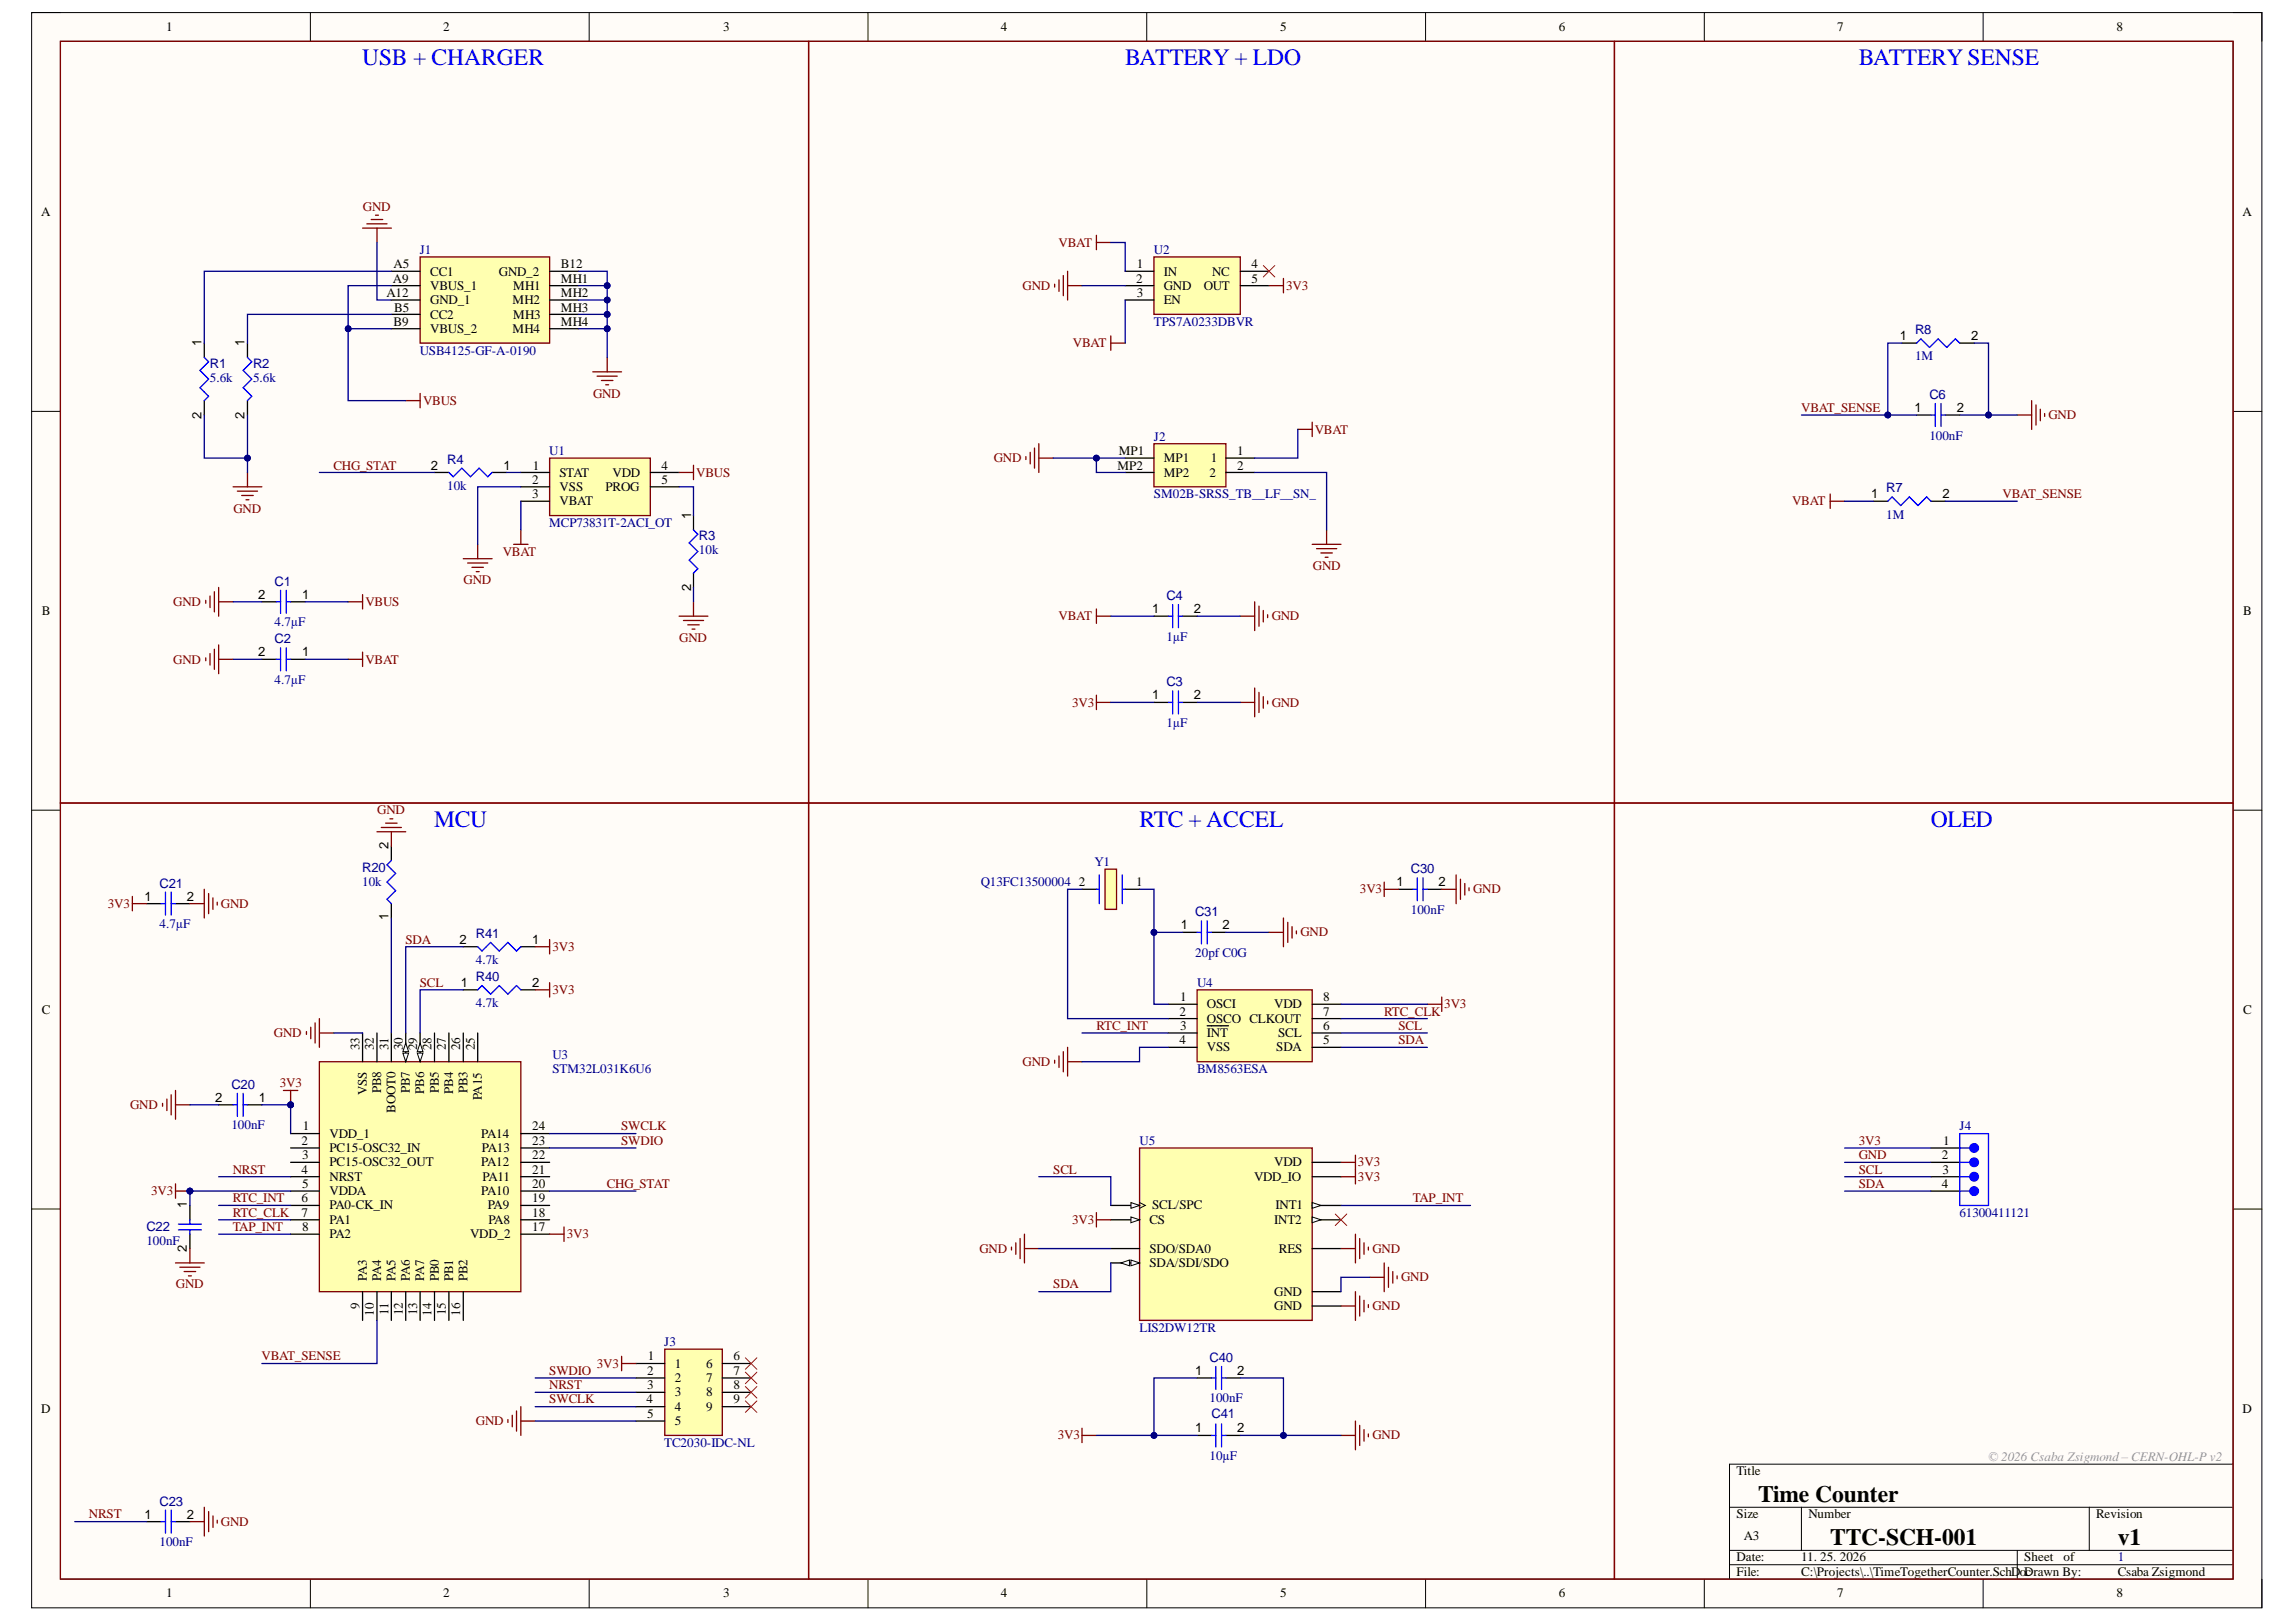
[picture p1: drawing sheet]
<svg xmlns="http://www.w3.org/2000/svg" width="297mm" height="210mm" viewBox="0 0 297 210" stroke-linecap="round" stroke-linejoin="round" font-family="sans-serif">
<defs><g id="words">
<g font-size="3" fill="#00f">
<text x="46.9" y="8.4">USB + CHARGER</text>
<text x="145.6" y="8.4">BATTERY + LDO</text>
<text x="240.5" y="8.4">BATTERYSENSE</text>
<text x="56.2" y="107">MCU</text>
<text x="147.4" y="107">RTC + ACCEL</text>
<text x="249.8" y="107">OLED</text>
</g>
<g font-size="3">
<text x="227.5" y="194.4">Time Counter</text>
<text x="236.8" y="200">TTC-SCH-001</text>
<text x="274" y="200">v1</text>
</g>
<g font-size="1.7">
<text x="21.5" y="4.1">1</text>
<text x="57.3" y="4.1">2</text>
<text x="93.6" y="4.1">3</text>
<text x="129.5" y="4.1">4</text>
<text x="165.6" y="4.1">5</text>
<text x="201.7" y="4.1">6</text>
<text x="237.7" y="4.1">7</text>
<text x="273.8" y="4.1">8</text>
<text x="5.3" y="28">A</text>
<text x="290.1" y="28">A</text>
<text x="50.9" y="34.7">A5</text>
<text x="55.7" y="35.7">CC1</text>
<text x="64.5" y="35.7">GND_2</text>
<text x="72.6" y="34.7">B12</text>
<text x="147.1" y="34.7">1</text>
<text x="150.6" y="35.7">IN</text>
<text x="156.8" y="35.7">NC</text>
<text x="161.9" y="34.7">4</text>
<text x="50" y="38.5">A12</text>
<text x="50.8" y="36.6">A9</text>
<text x="51" y="40.3">B5</text>
<text x="55.7" y="37.5">VBUS_1</text>
<text x="55.7" y="39.4">GND_1</text>
<text x="55.7" y="41.2">CC2</text>
<text x="66.3" y="39.4">MH2</text>
<text x="66.4" y="37.5">MH1</text>
<text x="66.4" y="41.2">MH3</text>
<text x="72.6" y="36.6">MH1</text>
<text x="72.6" y="38.5">MH2</text>
<text x="72.6" y="40.3">MH3</text>
<text x="147" y="36.6">2</text>
<text x="147.1" y="38.5">3</text>
<text x="150.6" y="37.5">GND</text>
<text x="150.6" y="39.4">EN</text>
<text x="155.7" y="37.5">OUT</text>
<text x="161.9" y="36.6">5</text>
<text x="26.1" y="44.8" transform="rotate(-90 26.1 44.8)">1</text>
<text x="31.6" y="44.8" transform="rotate(-90 31.6 44.8)">1</text>
<text x="50.9" y="42.2">B9</text>
<text x="55.7" y="43.1">VBUS_2</text>
<text x="66.3" y="43.1">MH4</text>
<text x="72.6" y="42.2">MH4</text>
<text x="245.8" y="44">1</text>
<text x="255" y="44">2</text>
<text x="247.7" y="53.3">1</text>
<text x="253.2" y="53.3">2</text>
<text x="26.1" y="54.2" transform="rotate(-90 26.1 54.2)">2</text>
<text x="31.6" y="54.2" transform="rotate(-90 31.6 54.2)">2</text>
<text x="144.7" y="58.9">MP1</text>
<text x="150.6" y="59.8">MP1</text>
<text x="156.7" y="59.8">1</text>
<text x="160" y="58.9">1</text>
<text x="55.7" y="60.8">2</text>
<text x="65.1" y="60.8">1</text>
<text x="68.9" y="62.6">2</text>
<text x="68.9" y="64.5">3</text>
<text x="68.9" y="60.8">1</text>
<text x="72.4" y="61.7">STAT</text>
<text x="72.4" y="63.6">VSS</text>
<text x="72.4" y="65.4">VBAT</text>
<text x="78.3" y="63.6">PROG</text>
<text x="79.3" y="61.7">VDD</text>
<text x="85.6" y="60.8">4</text>
<text x="85.6" y="62.6">5</text>
<text x="144.6" y="60.8">MP2</text>
<text x="150.6" y="61.7">MP2</text>
<text x="156.5" y="61.7">2</text>
<text x="160" y="60.8">2</text>
<text x="242.1" y="64.5">1</text>
<text x="251.3" y="64.5">2</text>
<text x="89.4" y="67.1" transform="rotate(-90 89.4 67.1)">1</text>
<text x="33.4" y="77.5">2</text>
<text x="39.1" y="77.5">1</text>
<text x="89.4" y="76.5" transform="rotate(-90 89.4 76.5)">2</text>
<text x="5.4" y="79.6">B</text>
<text x="149" y="79.4">1</text>
<text x="154.5" y="79.4">2</text>
<text x="290.2" y="79.6">B</text>
<text x="33.4" y="84.9">2</text>
<text x="39.1" y="84.9">1</text>
<text x="149" y="90.5">1</text>
<text x="154.5" y="90.5">2</text>
<text x="50.2" y="109.9" transform="rotate(-90 50.2 109.9)">2</text>
<text x="18.7" y="116.5">1</text>
<text x="24.2" y="116.5">2</text>
<text x="50.2" y="119.1" transform="rotate(-90 50.2 119.1)">1</text>
<text x="139.6" y="114.7">2</text>
<text x="147" y="114.7">1</text>
<text x="180.7" y="114.7">1</text>
<text x="186.1" y="114.7">2</text>
<text x="59.5" y="122.1">2</text>
<text x="68.9" y="122.1">1</text>
<text x="152.8" y="120.3">1</text>
<text x="158.2" y="120.3">2</text>
<text x="5.4" y="131.2">C</text>
<text x="59.6" y="127.7">1</text>
<text x="68.9" y="127.7">2</text>
<text x="152.6" y="131.4">2</text>
<text x="152.7" y="129.6">1</text>
<text x="156.1" y="130.5">OSCI</text>
<text x="164.9" y="130.5">VDD</text>
<text x="171.2" y="129.6">8</text>
<text x="171.2" y="131.4">7</text>
<text x="290.2" y="131.2">C</text>
<text x="46.5" y="135.9" transform="rotate(-90 46.5 135.9)">33</text>
<text x="48.4" y="135.9" transform="rotate(-90 48.4 135.9)">32</text>
<text x="50.2" y="135.9" transform="rotate(-90 50.2 135.9)">31</text>
<text x="52.1" y="135.9" transform="rotate(-90 52.1 135.9)">30</text>
<text x="54" y="135.9" transform="rotate(-90 54 135.9)">29</text>
<text x="55.8" y="135.9" transform="rotate(-90 55.8 135.9)">28</text>
<text x="57.7" y="135.9" transform="rotate(-90 57.7 135.9)">27</text>
<text x="59.5" y="135.9" transform="rotate(-90 59.5 135.9)">26</text>
<text x="61.4" y="135.9" transform="rotate(-90 61.4 135.9)">25</text>
<text x="152.6" y="135.1">4</text>
<text x="152.7" y="133.3">3</text>
<text x="156.1" y="132.3">OSCO CLKOUT</text>
<text x="156.1" y="134.2">INT</text>
<text x="156.1" y="136.1">VSS</text>
<text x="165.1" y="136.1">SDA</text>
<text x="165.4" y="134.2">SCL</text>
<text x="171.2" y="133.3">6</text>
<text x="171.2" y="135.1">5</text>
<text x="27.8" y="142.6">2</text>
<text x="33.5" y="142.6">1</text>
<text x="47.5" y="141.7" transform="rotate(-90 47.5 141.7)">VSS</text>
<text x="49.3" y="141.5" transform="rotate(-90 49.3 141.5)">PB8</text>
<text x="53" y="141.5" transform="rotate(-90 53 141.5)">PB7</text>
<text x="54.9" y="141.6" transform="rotate(-90 54.9 141.6)">PB6</text>
<text x="56.8" y="141.5" transform="rotate(-90 56.8 141.5)">PB5</text>
<text x="58.6" y="141.6" transform="rotate(-90 58.6 141.6)">PB4</text>
<text x="60.5" y="141.5" transform="rotate(-90 60.5 141.5)">PB3</text>
<text x="62.3" y="142.4" transform="rotate(-90 62.3 142.4)">PA15</text>
<text x="39" y="148.2">2</text>
<text x="39.2" y="146.3">1</text>
<text x="42.6" y="147.2">VDD_1</text>
<text x="42.6" y="149.1">PC15-OSC32_IN</text>
<text x="51.2" y="144" transform="rotate(-90 51.2 144)">BOOT0</text>
<text x="62.3" y="147.2">PA14</text>
<text x="62.3" y="149.1">PA13</text>
<text x="68.9" y="146.3">24</text>
<text x="68.9" y="148.2">23</text>
<text x="251.4" y="148.2">1</text>
<text x="39" y="151.9">4</text>
<text x="39" y="155.6">6</text>
<text x="39.1" y="150">3</text>
<text x="39.1" y="153.7">5</text>
<text x="42.6" y="150.9">PC15-OSC32_OUT</text>
<text x="42.6" y="152.8">NRST</text>
<text x="42.6" y="154.7">VDDA</text>
<text x="62.3" y="150.9">PA12</text>
<text x="62.3" y="154.7">PA10</text>
<text x="62.4" y="152.8">PA11</text>
<text x="68.9" y="150">22</text>
<text x="68.9" y="151.9">21</text>
<text x="68.9" y="153.7">20</text>
<text x="68.9" y="155.6">19</text>
<text x="162.2" y="152.8">VDD_IO</text>
<text x="164.9" y="150.9">VDD</text>
<text x="251.2" y="150">2</text>
<text x="251.2" y="153.7">4</text>
<text x="251.3" y="151.9">3</text>
<text x="24.2" y="156.3" transform="rotate(-90 24.2 156.3)">1</text>
<text x="39" y="157.4">7</text>
<text x="39.1" y="159.3">8</text>
<text x="42.6" y="156.5">PA0-CK_IN</text>
<text x="42.6" y="158.4">PA1</text>
<text x="42.6" y="160.2">PA2</text>
<text x="60.8" y="160.2">VDD_2</text>
<text x="63.1" y="156.5">PA9</text>
<text x="63.2" y="158.4">PA8</text>
<text x="68.9" y="157.4">18</text>
<text x="68.9" y="159.3">17</text>
<text x="148.7" y="158.4">CS</text>
<text x="149" y="156.5">SCL/SPC</text>
<text x="164.9" y="158.4">INT2</text>
<text x="165" y="156.5">INT1</text>
<text x="24.2" y="162" transform="rotate(-90 24.2 162)">2</text>
<text x="47.5" y="165.8" transform="rotate(-90 47.5 165.8)">PA3</text>
<text x="49.3" y="165.8" transform="rotate(-90 49.3 165.8)">PA4</text>
<text x="51.2" y="165.8" transform="rotate(-90 51.2 165.8)">PA5</text>
<text x="53" y="165.8" transform="rotate(-90 53 165.8)">PA6</text>
<text x="54.9" y="165.8" transform="rotate(-90 54.9 165.8)">PA7</text>
<text x="56.8" y="165.8" transform="rotate(-90 56.8 165.8)">PB0</text>
<text x="58.6" y="165.8" transform="rotate(-90 58.6 165.8)">PB1</text>
<text x="60.5" y="165.8" transform="rotate(-90 60.5 165.8)">PB2</text>
<text x="148.7" y="162.1">SDO/SDA0</text>
<text x="148.7" y="164">SDA/SDI/SDO</text>
<text x="164.9" y="167.7">GND</text>
<text x="165.4" y="162.1">RES</text>
<text x="46.5" y="169.4" transform="rotate(-90 46.5 169.4)">9</text>
<text x="48.4" y="170.3" transform="rotate(-90 48.4 170.3)">10</text>
<text x="50.2" y="170.1" transform="rotate(-90 50.2 170.1)">11</text>
<text x="52.1" y="170.2" transform="rotate(-90 52.1 170.2)">12</text>
<text x="54" y="170.2" transform="rotate(-90 54 170.2)">13</text>
<text x="55.8" y="170.3" transform="rotate(-90 55.8 170.3)">14</text>
<text x="57.7" y="170.2" transform="rotate(-90 57.7 170.2)">15</text>
<text x="59.5" y="170.3" transform="rotate(-90 59.5 170.3)">16</text>
<text x="164.9" y="169.5">GND</text>
<text x="83.7" y="177.9">2</text>
<text x="83.7" y="179.8">3</text>
<text x="83.8" y="176">1</text>
<text x="87.3" y="177">1</text>
<text x="87.3" y="178.8">2</text>
<text x="91.4" y="177">6</text>
<text x="91.4" y="178.8">7</text>
<text x="94.9" y="176">6</text>
<text x="94.9" y="177.9">7</text>
<text x="94.9" y="179.8">8</text>
<text x="154.6" y="177.9">1</text>
<text x="160" y="177.9">2</text>
<text x="5.3" y="182.8">D</text>
<text x="83.7" y="181.6">4</text>
<text x="83.7" y="183.5">5</text>
<text x="87.3" y="180.7">3</text>
<text x="87.3" y="182.5">4</text>
<text x="87.3" y="184.4">5</text>
<text x="91.4" y="180.7">8</text>
<text x="91.4" y="182.5">9</text>
<text x="94.9" y="181.6">9</text>
<text x="154.6" y="185.3">1</text>
<text x="160" y="185.3">2</text>
<text x="290.1" y="182.8">D</text>
<text x="224.7" y="190.9">Title</text>
<text x="18.7" y="196.6">1</text>
<text x="24.2" y="196.6">2</text>
<text x="224.7" y="196.5">Size</text>
<text x="234" y="196.5">Number</text>
<text x="271.2" y="196.5">Revision</text>
<text x="224.7" y="202.1">Date:</text>
<text x="224.7" y="203.9">File:</text>
<text x="225.6" y="199.3">A3</text>
<text x="233" y="202.1">11. 25. 2026</text>
<text x="233" y="203.9">C:\Projects\..\TimeTogetherCounter.SchD</text>
<text x="261.3" y="203.9">oDrawn By:</text>
<text x="261.9" y="202.1">Sheet</text>
<text x="262.1" y="203.9">c</text>
<text x="267" y="202.1">of</text>
<text x="274" y="203.9">Csaba Zsigmond</text>
<text x="21.5" y="206.7">1</text>
<text x="57.3" y="206.7">2</text>
<text x="93.6" y="206.7">3</text>
<text x="129.5" y="206.7">4</text>
<text x="165.6" y="206.7">5</text>
<text x="201.7" y="206.7">6</text>
<text x="237.7" y="206.7">7</text>
<text x="273.8" y="206.7">8</text>
</g>
<g font-size="1.7" fill="#800000">
<text x="46.9" y="27.3">GND</text>
<text x="136.9" y="31.9">VBAT</text>
<text x="132.3" y="37.5">GND</text>
<text x="166.4" y="37.5">3V3</text>
<text x="138.8" y="45">VBAT</text>
<text x="54.7" y="52.4">VBUS</text>
<text x="76.7" y="51.5">GND</text>
<text x="233" y="53.3">VBAT_SENSE</text>
<text x="128.6" y="59.8">GND</text>
<text x="170.1" y="56.1">VBAT</text>
<text x="265" y="54.3">GND</text>
<text x="43.1" y="60.8">CHG_STAT</text>
<text x="90.1" y="61.7">VBUS</text>
<text x="231.8" y="65.4">VBAT</text>
<text x="259.1" y="64.5">VBAT_SENSE</text>
<text x="30.2" y="66.3">GND</text>
<text x="65" y="71.9">VBAT</text>
<text x="60" y="75.6">GND</text>
<text x="169.8" y="73.8">GND</text>
<text x="22.4" y="78.4">GND</text>
<text x="47.3" y="78.4">VBUS</text>
<text x="87.9" y="83.1">GND</text>
<text x="136.9" y="80.3">VBAT</text>
<text x="164.5" y="80.3">GND</text>
<text x="22.4" y="85.9">GND</text>
<text x="47.3" y="85.9">VBAT</text>
<text x="138.7" y="91.4">3V3</text>
<text x="164.5" y="91.4">GND</text>
<text x="48.8" y="105.4">GND</text>
<text x="14" y="117.5">3V3</text>
<text x="28.6" y="117.5">GND</text>
<text x="175.9" y="115.6">3V3</text>
<text x="190.6" y="115.6">GND</text>
<text x="52.4" y="122.1">SDA</text>
<text x="71.5" y="123.1">3V3</text>
<text x="168.2" y="121.2">GND</text>
<text x="54.3" y="127.7">SCL</text>
<text x="71.5" y="128.6">3V3</text>
<text x="179.1" y="131.4">RTC_CLK</text>
<text x="186.8" y="130.5">3V3</text>
<text x="35.4" y="134.2">GND</text>
<text x="132.3" y="137.9">GND</text>
<text x="141.9" y="133.3">RTC_INT</text>
<text x="180.9" y="135.1">SDA</text>
<text x="180.9" y="133.3">SCL</text>
<text x="16.8" y="143.5">GND</text>
<text x="36.2" y="140.7">3V3</text>
<text x="80.4" y="146.3">SWCLK</text>
<text x="80.4" y="148.2">SWDIO</text>
<text x="240.5" y="148.2">3V3</text>
<text x="19.5" y="154.7">3V3</text>
<text x="30.1" y="155.6">RTC_INT</text>
<text x="30.1" y="151.9">NRST</text>
<text x="78.5" y="153.7">CHG_STAT</text>
<text x="136.3" y="151.9">SCL</text>
<text x="175.7" y="150.9">3V3</text>
<text x="175.7" y="152.8">3V3</text>
<text x="182.8" y="155.6">TAP_INT</text>
<text x="240.5" y="150">GND</text>
<text x="240.5" y="151.9">SCL</text>
<text x="240.5" y="153.7">SDA</text>
<text x="30.1" y="157.4">RTC_CLK</text>
<text x="30.1" y="159.3">TAP_INT</text>
<text x="73.3" y="160.2">3V3</text>
<text x="138.7" y="158.4">3V3</text>
<text x="22.8" y="166.7">GND</text>
<text x="126.7" y="162.1">GND</text>
<text x="136.3" y="166.7">SDA</text>
<text x="177.5" y="162.1">GND</text>
<text x="181.3" y="165.8">GND</text>
<text x="177.5" y="169.5">GND</text>
<text x="33.8" y="176">VBAT_SENSE</text>
<text x="71.1" y="177.9">SWDIO</text>
<text x="71.1" y="179.8">NRST</text>
<text x="77.2" y="177">3V3</text>
<text x="61.6" y="184.4">GND</text>
<text x="71.1" y="181.6">SWCLK</text>
<text x="136.9" y="186.3">3V3</text>
<text x="177.5" y="186.3">GND</text>
<text x="11.5" y="196.5">NRST</text>
<text x="28.6" y="197.4">GND</text>
</g>
<g font-size="1.7" fill="#000080">
<text x="54.3" y="32.9">J1</text>
<text x="149.3" y="32.9">U2</text>
<text x="27.2" y="47.6">R1</text>
<text x="32.7" y="47.6">R2</text>
<text x="54.3" y="45.9">USB4125-GF-A-0190</text>
<text x="149.3" y="42.2">TPS7A0233DBVR</text>
<text x="247.8" y="46.7">1M</text>
<text x="247.8" y="43.3">R8</text>
<text x="27.2" y="49.4">5.6k</text>
<text x="32.7" y="49.4">5.6k</text>
<text x="249.6" y="51.6">C6</text>
<text x="71.1" y="58.9">U1</text>
<text x="149.3" y="57">J2</text>
<text x="249.6" y="56.9">100nF</text>
<text x="57.9" y="63.4">10k</text>
<text x="57.9" y="60">R4</text>
<text x="149.3" y="64.5">SM02B-SRSS_TB__LF__SN_</text>
<text x="244" y="63.7">R7</text>
<text x="71.1" y="68.2">MCP73831T-2ACI_OT</text>
<text x="90.4" y="71.8">10k</text>
<text x="90.4" y="69.9">R3</text>
<text x="244" y="67.1">1M</text>
<text x="35.5" y="75.8">C1</text>
<text x="150.9" y="77.7">C4</text>
<text x="35.5" y="81">4.7µF</text>
<text x="35.5" y="83.2">C2</text>
<text x="150.9" y="82.9">1µF</text>
<text x="35.5" y="88.5">4.7µF</text>
<text x="150.9" y="88.8">C3</text>
<text x="150.9" y="94.1">1µF</text>
<text x="46.9" y="112.8">R20</text>
<text x="141.6" y="112.1">Y1</text>
<text x="182.5" y="113">C30</text>
<text x="20.6" y="114.9">C21</text>
<text x="46.9" y="114.7">10k</text>
<text x="126.9" y="114.7">Q13FC13500004</text>
<text x="154.6" y="118.6">C31</text>
<text x="182.5" y="118.2">100nF</text>
<text x="20.6" y="120.1">4.7µF</text>
<text x="61.6" y="124.7">4.7k</text>
<text x="61.6" y="121.4">R41</text>
<text x="154.6" y="123.8">20pf C0G</text>
<text x="61.6" y="130.3">4.7k</text>
<text x="61.6" y="126.9">R40</text>
<text x="154.9" y="127.7">U4</text>
<text x="71.5" y="137">U3</text>
<text x="29.9" y="140.9">C20</text>
<text x="71.5" y="138.9">STM32L031K6U6</text>
<text x="154.9" y="138.9">BM8563ESA</text>
<text x="29.9" y="146.1">100nF</text>
<text x="147.4" y="148.2">U5</text>
<text x="253.5" y="146.3">J4</text>
<text x="18.9" y="161.2">100nF</text>
<text x="18.9" y="159.3">C22</text>
<text x="253.5" y="157.4">61300411121</text>
<text x="147.4" y="172.3">LIS2DW12TR</text>
<text x="85.9" y="174.2">J3</text>
<text x="156.5" y="176.3">C40</text>
<text x="156.5" y="181.4">100nF</text>
<text x="156.7" y="183.5">C41</text>
<text x="85.9" y="187.2">TC2030-IDC-NL</text>
<text x="156.5" y="188.9">10µF</text>
<text x="20.6" y="194.9">C23</text>
<text x="20.6" y="200">100nF</text>
<text x="274" y="202.1">1</text>
</g>
<text font-size="1.7" fill="#999" x="257.2" y="189.1">© 2026 Csaba Zsigmond– CERN-OHL-P v2</text>
</g></defs>
<path d="M4.1 1.6h288.5v206.5h-288.5z" fill-rule="evenodd" fill="#fffcf8"/>
<path d="M4.1 1.6h288.5v206.5h-288.5z" fill="none" stroke="#000" stroke-width=".13"/>
<path d="M7.8 5.3h281.1v199.1h-281.1z" fill-rule="evenodd" fill="#fffcf8"/>
<g fill="none" stroke="#000" stroke-width=".13">
<path d="M4.1 1.6h3.7M7.8 5.3h281.1v199.1h-281.1zM40.2 1.6v3.7M76.2 1.6v3.7M112.3 1.6v3.7M148.4 1.6v3.7M184.4 1.6v3.7M220.5 1.6v3.7M256.6 1.6v3.7M288.9 1.6h3.7v3.7M4.1 53.2h3.7M288.9 53.2h3.7"/>
<path d="M4.1 104.8h3.7M288.9 104.8h3.7M4.1 156.5h3.7M288.9 156.5h3.7M223.8 195.1h65.1M233.1 195.1v5.5M270.3 195.1v5.5M288.9 189.5h-65.1v14.9M40.2 204.4v3.7M76.2 204.4v3.7M112.3 204.4v3.7M148.4 204.4v3.7"/>
<path d="M184.4 204.4v3.7M220.5 204.4v3.7M223.8 200.6h65.1M223.8 202.5h65.1M256.6 204.4v3.7M261 200.6v3.8M292.6 204.4v3.7"/>
</g>
<path d="M41.3 137.4h26.1v29.8h-26.1z" fill-rule="evenodd" fill="#ffffb0"/>
<path d="M41.3 137.4h26.1v29.8h-26.1z" fill="none" stroke="#800000" stroke-width=".17"/>
<g fill="none" stroke="#000" stroke-width=".17">
<path d="M46.9 133.7v3.7M48.8 133.7v3.7M50.6 133.7v3.7M52.5 133.7v3.7M37.6 146.7h3.7M37.6 148.6h3.7M37.6 150.4h3.7M37.6 152.3h3.7M37.6 154.1h3.7M37.6 156h3.7M37.6 157.9h3.7M37.6 159.7h3.7"/>
<path d="M67.4 146.7h3.7M67.4 148.6h3.7M67.4 150.4h3.7M67.4 152.3h3.7M67.4 154.1h3.7M67.4 156h3.7M67.4 157.9h3.7M67.4 159.7h3.7M46.9 167.2v3.7M48.8 167.2v3.7M50.6 167.2v3.7M52.5 167.2v3.7"/>
<path d="M54.4 167.2v3.7M56.2 167.2v3.7M58.1 167.2v3.7M59.9 167.2v3.7"/>
</g>
<path d="M52.1 136.3h.8l-.4 1.1z" fill="#f8fcff"/>
<path d="M52.1 136.3h.8l-.4 1.1z" fill="none" stroke="#000" stroke-width=".13"/>
<path d="M52.5 135l.4 1.1h-.8z" fill="#f8fcff"/>
<path d="M52.5 135l.4 1.1h-.8z" fill="none" stroke="#000" stroke-width=".13"/>
<path d="M54.4 133.7v3.7" fill="none" stroke="#000" stroke-width=".17"/>
<path d="M54 136.3h.7l-.3 1.1z" fill="#f8fcff"/>
<path d="M54 136.3h.7l-.3 1.1z" fill="none" stroke="#000" stroke-width=".13"/>
<path d="M54.4 135l.3 1.1h-.7z" fill="#f8fcff"/>
<path d="M54.4 135l.3 1.1h-.7z" fill="none" stroke="#000" stroke-width=".13"/>
<path d="M56.2 133.7v3.7M58.1 133.7v3.7M59.9 133.7v3.7M61.8 133.7v3.7" fill="none" stroke="#000" stroke-width=".17"/>
<path d="M7.8 5.3h96.8v98.6h-96.8zM104.6 5.3h104.3v98.6h-104.3zM208.9 5.3h80v98.6h-80zM7.8 103.9h96.8v100.5h-96.8zM104.6 103.9h104.3v100.5h-104.3zM208.9 103.9h80v100.5h-80z" fill="none" stroke="#800000" stroke-width=".17"/>
<path d="M71.1 59.3h13v7.4h-13z" fill-rule="evenodd" fill="#ffffb0"/>
<path d="M71.1 59.3h13v7.4h-13z" fill="none" stroke="#800000" stroke-width=".17"/>
<path d="M67.4 61.1h3.7M67.4 63h3.7M67.4 64.9h3.7M84.1 61.1h3.8M84.1 63h3.8" fill="none" stroke="#000" stroke-width=".17"/>
<path d="M149.3 33.2h11.2v7.5h-11.2z" fill-rule="evenodd" fill="#ffffb0"/>
<path d="M149.3 33.2h11.2v7.5h-11.2z" fill="none" stroke="#800000" stroke-width=".17"/>
<path d="M145.6 35.1h3.7M145.6 37h3.7M145.6 38.8h3.7M160.5 35.1h3.7M160.5 37h3.7" fill="none" stroke="#000" stroke-width=".17"/>
<path d="M147.4 148.6h22.4v22.3h-22.4z" fill-rule="evenodd" fill="#ffffb0"/>
<path d="M147.4 148.6h22.4v22.3h-22.4z" fill="none" stroke="#800000" stroke-width=".17"/>
<path d="M143.7 156h3.7" fill="none" stroke="#000" stroke-width=".17"/>
<path d="M146.3 155.6l1.1 .4-1.1 .4z" fill="#f8fcff"/>
<path d="M146.3 155.6l1.1 .4-1.1 .4zM147.4 155.6l.8 .4-.8 .4" fill="none" stroke="#000" stroke-width=".13"/>
<path d="M143.7 157.9h3.7" fill="none" stroke="#000" stroke-width=".17"/>
<path d="M146.3 157.5l1.1 .4-1.1 .3z" fill="#f8fcff"/>
<path d="M146.3 157.5l1.1 .4-1.1 .3z" fill="none" stroke="#000" stroke-width=".13"/>
<path d="M143.7 161.6h3.7M143.7 163.4h3.7" fill="none" stroke="#000" stroke-width=".17"/>
<path d="M146.3 163.1l1.1 .3-1.1 .4z" fill="#f8fcff"/>
<path d="M146.3 163.1l1.1 .3-1.1 .4z" fill="none" stroke="#000" stroke-width=".13"/>
<path d="M145 163.4l1.1-.3v.7z" fill="#f8fcff"/>
<path d="M145 163.4l1.1-.3v.7z" fill="none" stroke="#000" stroke-width=".13"/>
<path d="M169.8 150.4h3.7M169.8 152.3h3.7M169.8 156h3.7" fill="none" stroke="#000" stroke-width=".17"/>
<path d="M169.8 155.6l1.1 .4-1.1 .4z" fill="#f8fcff"/>
<path d="M169.8 155.6l1.1 .4-1.1 .4z" fill="none" stroke="#000" stroke-width=".13"/>
<path d="M169.8 157.9h3.7" fill="none" stroke="#000" stroke-width=".17"/>
<path d="M169.8 157.5l1.1 .4-1.1 .3z" fill="#f8fcff"/>
<path d="M169.8 157.5l1.1 .4-1.1 .3z" fill="none" stroke="#000" stroke-width=".13"/>
<path d="M169.8 161.6h3.7M169.8 167.2h3.7M169.8 169h3.7" fill="none" stroke="#000" stroke-width=".17"/>
<path d="M149.3 57.4h9.3v5.6h-9.3z" fill-rule="evenodd" fill="#ffffb0"/>
<path d="M149.3 57.4h9.3v5.6h-9.3z" fill="none" stroke="#800000" stroke-width=".17"/>
<path d="M145.6 59.3h3.7M158.6 59.3h3.7M145.6 61.1h3.7M158.6 61.1h3.7" fill="none" stroke="#000" stroke-width=".17"/>
<path d="M86 174.6h7.4v11.2h-7.4z" fill-rule="evenodd" fill="#ffffb0"/>
<path d="M86 174.6h7.4v11.2h-7.4z" fill="none" stroke="#800000" stroke-width=".17"/>
<path d="M82.3 176.5h3.7M82.3 178.3h3.7M93.4 176.5h3.8M93.4 178.3h3.8M82.3 180.2h3.7M82.3 182h3.7M82.3 183.9h3.7M93.4 180.2h3.8M93.4 182h3.8" fill="none" stroke="#000" stroke-width=".17"/>
<path d="M54.4 33.2h16.7v11.2h-16.7z" fill-rule="evenodd" fill="#ffffb0"/>
<g fill="none" stroke="#800000" stroke-width=".17">
<path d="M46.9 29.5h3.7M47.5 29h2.6M48 28.4h1.5M48.6 27.8h.4M48.8 29.5v1.9M54.4 33.2h16.7v11.2h-16.7zM136.4 36.8v.3M137 36.2v1.5M137.6 35.7v2.6M138.1 35.1v3.7M138.1 37h1.9M141.8 30.5v1.8"/>
<path d="M141.8 31.4h1.9M164.2 37h1.8M166 36v1.9M52.5 51.8h1.9M54.4 50.9v1.9M76.7 48.1h3.7M77.2 48.7h2.7M77.8 49.2h1.5M78.4 49.8h.3M78.6 46.3v1.8M132.7 59.1v.4M133.3 58.5v1.5"/>
<path d="M133.8 58v2.6M134.4 57.4v3.7M134.4 59.3h1.9M143.7 43.5v1.8M143.7 44.4h1.9M167.9 55.6h1.9M169.8 54.6v1.9M261 53.7h1.8M262.8 51.8v3.8M263.4 52.4v2.6M264 53v1.4M264.5 53.5v.4"/>
<path d="M26.6 77.7v.4M27.2 77.1v1.5M27.7 76.6v2.6M28.3 76v3.7M28.3 77.9h1.9M30.2 63h3.7M30.7 63.6h2.6M31.3 64.1h1.5M31.8 64.7h.4M32 61.1v1.9M45 77.9h1.9M46.9 76.9v1.9"/>
<path d="M59.9 72.3h3.8M60.5 72.9h2.6M61.1 73.4h1.4M61.6 74h.4M61.8 70.4v1.9M66.5 70.4h1.8M67.4 68.6v1.8M87.9 61.1h1.8M87.9 79.7h3.7M89.7 60.2v1.9M89.7 77.9v1.8M141.8 79.7h1.9"/>
<path d="M141.8 78.8v1.9M160.5 79.7h1.8M162.3 77.9v3.7M162.9 78.4v2.6M163.4 79v1.5M164 79.6v.3M169.8 70.4h3.7M170.3 71h2.6M170.9 71.6h1.5M171.4 72.1h.4M171.6 68.6v1.8M26.6 85.1v.4"/>
<path d="M27.2 84.6v1.5M27.7 84v2.6M28.3 83.5v3.7M28.3 85.3h1.9M45 85.3h1.9M46.9 84.4v1.9M88.4 80.3h2.6M89 80.9h1.5M89.5 81.4h.4M141.8 90v1.8M141.8 90.9h1.9M160.5 90.9h1.8"/>
<path d="M162.3 89v3.8M162.9 89.6v2.6M163.4 90.2v1.4M164 90.7v.4M36.7 141.1h1.8M37.6 141.1v1.9"/>
</g>
<g fill="none" stroke="#000" stroke-width=".17">
<path d="M50.6 35.1h3.8M50.6 37h3.8M50.6 38.8h3.8M71.1 35.1h3.7M71.1 37h3.7M71.1 38.8h3.7M26.4 44.4v1.9M26.4 51.8v1.9M32 44.4v1.9M32 51.8v1.9M50.6 40.7h3.8M50.6 42.5h3.8"/>
<path d="M71.1 40.7h3.7M71.1 42.5h3.7M248 53.7h1.8M251.7 53.7h1.8M33.9 77.9h1.8M37.6 77.9h1.9M56.2 61.1h1.9M63.7 61.1h1.8M89.7 66.7v1.9M89.7 74.2v1.8M149.3 79.7h1.8M153 79.7h1.9"/>
<path d="M33.9 85.3h1.8M37.6 85.3h1.9M149.3 90.9h1.8M153 90.9h1.9M19 116.9h1.8M22.7 116.9h1.9M50.6 109.5v1.9M50.6 116.9v1.9M180.9 115.1h1.9M184.7 115.1h1.8M59.9 122.5h1.9M59.9 128.1h1.9"/>
<path d="M67.4 122.5h1.8M67.4 128.1h1.8M24.6 156v1.9M24.6 159.7v1.9M28.3 143h1.9M32 143h1.9M154.9 178.3h1.8M158.6 178.3h1.9M19 196.9h1.9M22.7 196.9h1.9M154.9 185.8h1.8M158.6 185.8h1.9"/>
</g>
<g fill="none" stroke="#00f" stroke-width=".17">
<path d="M26.4 46.3l.6 .5-1.1 1.1 1.1 1.2-1.1 1.1 1.1 1.1-.6 .5M32 46.3l.6 .5-1.1 1.1 1.1 1.2-1.1 1.1 1.1 1.1-.6 .5M249.8 53.7h.6M250.4 52.2v3M251.1 52.2v3M251.1 53.7h.6M35.7 77.9h.6M36.3 76.4v3M37 76.4v3M37 77.9h.6M58.1 61.1l.5 .6 1.1-1.1 1.2 1.1 1.1-1.1 1.1 1.1 .6-.6M89.7 68.6l.6 .5-1.1 1.2 1.1 1.1-1.1 1.1 1.1 1.1-.6 .6"/>
<path d="M151.1 79.7h.6M151.7 78.3v2.9M152.5 78.3v2.9M152.5 79.7h.5M35.7 85.3h.6M36.3 83.8v3M37 83.8v3M37 85.3h.6M151.1 90.9h.6M151.7 89.4v3M152.5 89.4v3M152.5 90.9h.5"/>
<path d="M20.8 116.9h.6M21.4 115.4v3M22.1 115.4v3M22.1 116.9h.6M50.6 111.4l-.5 .5 1.1 1.1-1.1 1.2 1.1 1.1-1.1 1.1 .5 .5M182.8 115.1h.6M183.4 113.6v3M184.1 113.6v3M184.1 115.1h.6M61.8 122.5l.6 .6 1.1-1.1 1.1 1.1 1.1-1.1 1.1 1.1 .6-.6M61.8 128.1l.6-.6 1.1 1.2 1.1-1.2 1.1 1.2 1.1-1.2 .6 .6M23.1 159.2h3"/>
<path d="M23.1 158.4h3M24.6 157.9v.5M24.6 159.2v.5M30.2 143h.5M30.7 141.5v3M31.5 141.5v3M31.5 143h.5M156.7 178.3h.6M157.3 176.8v3M158 176.8v3M158 178.3h.6M20.9 196.9h.5"/>
<path d="M21.4 195.4v3M22.2 195.4v3M22.2 196.9h.5M156.7 185.8h.6M157.3 184.3v2.9M158 184.3v2.9M158 185.8h.6"/>
</g>
<path d="M163.4 34.4l1.5 1.4M164.9 34.4l-1.5 1.4" fill="none" stroke="#f00" stroke-width=".13"/>
<circle cx="37.6" cy="143" r=".37" fill="#000080"/>
<circle cx="37.6" cy="143" r=".37" fill="none" stroke="#000080" stroke-width=".13"/>
<path d="M22.7 153.2v1.9M22.7 154.1h1.9M71.1 159.7h1.9M73 158.8v1.8" fill="none" stroke="#800000" stroke-width=".17"/>
<circle cx="24.6" cy="154.1" r=".37" fill="#000080"/>
<circle cx="24.6" cy="154.1" r=".37" fill="none" stroke="#000080" stroke-width=".13"/>
<g fill="none" stroke="#800000" stroke-width=".17">
<path d="M17.1 116v1.9M17.1 116.9h1.9M24.6 116.9h1.8M26.4 115.1v3.7M27 115.6v2.6M27.5 116.2v1.5M28.1 116.8v.3M48.8 107.6h3.7M49.3 107.1h2.6M49.9 106.5h1.5M50.4 106h.4M50.6 107.6v1.9"/>
<path d="M179.1 114.2v1.8M179.1 115.1h1.8M186.5 115.1h1.9M188.4 113.2v3.7M188.9 113.8v2.6M189.5 114.3v1.5M190.1 114.9v.4M39.6 133.5v.4M40.2 132.9v1.5M40.8 132.4v2.6M41.3 131.8v3.7M41.3 133.7h1.9"/>
<path d="M69.2 122.5h1.9M69.2 128.1h1.9M71.1 121.6v1.8M71.1 127.2v1.8M21 142.8v.4M21.6 142.2v1.5M22.1 141.7v2.6M22.7 141.1v3.7M22.7 143h1.9M132.5 159.7v3.7M141.8 156.9v1.9M141.8 157.9h1.9"/>
<path d="M173.5 150.4h1.9M173.5 152.3h1.9M175.4 149.5v3.7M175.4 159.7v3.7M22.7 163.4h3.7M23.3 164h2.6M23.8 164.6h1.5M24.4 165.1h.4M24.6 161.6v1.8M80.4 175.5v1.9M80.4 176.5h1.9M130.9 161.4v.4"/>
<path d="M131.4 160.8v1.5M132 160.3v2.6M132.5 161.6h1.9M173.5 169h1.9M173.5 161.6h1.9M175.4 167.2v3.7M175.9 160.3v2.6M175.9 167.7v2.6M176.5 160.8v1.5M176.5 168.3v1.5M177 161.4v.4M177 168.8v.4"/>
<path d="M177.2 165.3h1.9M179.1 163.4v3.8M179.6 164v2.6M180.2 164.6v1.4M180.7 165.1v.4M24.6 196.9h1.8M26.4 195.1v3.7M27 195.6v2.6M27.6 196.2v1.5M28.1 196.7v.4M65.7 183.7v.4M66.3 183.1v1.5"/>
<path d="M66.8 182.6v2.6M67.4 182v3.8M67.4 183.9h1.8M140 184.8v1.9M140 185.8h1.9M173.5 185.8h1.9M175.4 183.9v3.7M175.9 184.5v2.6M176.5 185v1.5M177 185.6v.3"/>
</g>
<path d="M172.7 157.1l1.5 1.5M174.2 157.1l-1.5 1.5M96.4 175.7l1.5 1.5M96.4 177.6l1.5 1.5M96.4 179.4l1.5 1.5M97.9 175.7l-1.5 1.5M97.9 177.6l-1.5 1.5M97.9 179.4l-1.5 1.5M96.4 181.3l1.5 1.5M97.9 181.3l-1.5 1.5" fill="none" stroke="#f00" stroke-width=".13"/>
<path d="M249.8 150.4h3.7M249.8 148.6h3.7" fill="none" stroke="#000" stroke-width=".17"/>
<path d="M253.5 150.4h1.3" fill="none" stroke="#00f" stroke-width=".17"/>
<circle cx="255.4" cy="150.4" r=".56" fill="#00f"/>
<g fill="none" stroke="#00f" stroke-width=".17">
<path d="M253.5 148.6h1.3M253.5 152.3h1.3"/>
<circle cx="255.4" cy="150.4" r=".56"/>
</g>
<path d="M249.8 152.3h3.7" fill="none" stroke="#000" stroke-width=".17"/>
<circle cx="255.4" cy="152.3" r=".56" fill="#00f"/>
<g fill="none" stroke="#00f" stroke-width=".17">
<path d="M253.5 154.1h1.3"/>
<circle cx="255.4" cy="152.3" r=".56"/>
</g>
<path d="M249.8 154.1h3.7" fill="none" stroke="#000" stroke-width=".17"/>
<circle cx="255.4" cy="154.1" r=".56" fill="#00f"/>
<g fill="none" stroke="#00f" stroke-width=".17">
<path d="M253.5 146.7h3.8v9.3h-3.8z"/>
<circle cx="255.4" cy="154.1" r=".56"/>
</g>
<circle cx="255.4" cy="148.6" r=".56" fill="#00f"/>
<g fill="none" stroke="#00f" stroke-width=".17">
<path d="M248 44.4l.5-.5 1.1 1.1 1.1-1.1 1.2 1.1 1.1-1.1 .5 .5M244.2 64.9l.6-.6 1.1 1.1 1.1-1.1 1.1 1.1 1.2-1.1 .5 .6"/>
<circle cx="255.4" cy="148.6" r=".56"/>
</g>
<path d="M246.1 44.4h1.9M253.5 44.4h1.9M242.4 64.9h1.8M249.8 64.9h1.9" fill="none" stroke="#000" stroke-width=".17"/>
<path d="M236.8 63.9v1.9M236.8 64.9h1.8" fill="none" stroke="#800000" stroke-width=".17"/>
<path d="M154.9 128.1h14.9v9.3h-14.9z" fill-rule="evenodd" fill="#ffffb0"/>
<path d="M154.9 128.1h14.9v9.3h-14.9z" fill="none" stroke="#800000" stroke-width=".17"/>
<path d="M151.1 130h3.8M151.1 131.8h3.8M151.1 133.7h3.8M151.1 135.5h3.8M156.2 132.7h2.7M169.8 130h3.7M169.8 131.8h3.7M169.8 133.7h3.7M169.8 135.5h3.7" fill="none" stroke="#000" stroke-width=".17"/>
<path d="M143 112.5h1.4v5.2h-1.4z" fill-rule="evenodd" fill="#ffffb0"/>
<path d="M143 112.5h1.4v5.2h-1.4zM136.4 137.2v.4M137 136.7v1.4M137.6 136.1v2.6M138.1 135.5v3.8M138.1 137.4h1.9M184.7 130h1.8M186.5 129v1.9" fill="none" stroke="#800000" stroke-width=".17"/>
<path d="M140 115.1h1.8M145.6 115.1h1.8M153 120.7h1.9M156.7 120.7h1.9" fill="none" stroke="#000" stroke-width=".17"/>
<path d="M141.8 115.1h.4M142.2 113.2v3.7M145.2 113.2v3.7M145.2 115.1h.4M155.4 119.2v2.9M156.2 119.2v2.9M154.9 120.7h.5M156.2 120.7h.5" fill="none" stroke="#00f" stroke-width=".17"/>
<path d="M50.6 40.7h-18.6v3.7M74.8 42.5h3.8v3.8" fill="none" stroke="#000080" stroke-width=".17"/>
<circle cx="78.6" cy="42.5" r=".37" fill="#000080"/>
<circle cx="78.6" cy="42.5" r=".37" fill="none" stroke="#000080" stroke-width=".13"/>
<path d="M74.8 40.7h3.8v1.8" fill="none" stroke="#000080" stroke-width=".17"/>
<circle cx="78.5" cy="40.7" r=".37" fill="#000080"/>
<circle cx="78.5" cy="40.7" r=".37" fill="none" stroke="#000080" stroke-width=".13"/>
<circle cx="78.6" cy="42.5" r=".37" fill="#000080"/>
<circle cx="78.6" cy="42.5" r=".37" fill="none" stroke="#000080" stroke-width=".13"/>
<path d="M74.8 38.8h3.8v1.9" fill="none" stroke="#000080" stroke-width=".17"/>
<circle cx="78.6" cy="38.8" r=".37" fill="#000080"/>
<circle cx="78.6" cy="38.8" r=".37" fill="none" stroke="#000080" stroke-width=".13"/>
<circle cx="78.5" cy="40.7" r=".37" fill="#000080"/>
<circle cx="78.5" cy="40.7" r=".37" fill="none" stroke="#000080" stroke-width=".13"/>
<path d="M74.8 37h3.8v1.8" fill="none" stroke="#000080" stroke-width=".17"/>
<circle cx="78.6" cy="37" r=".37" fill="#000080"/>
<circle cx="78.6" cy="37" r=".37" fill="none" stroke="#000080" stroke-width=".13"/>
<circle cx="78.6" cy="38.8" r=".37" fill="#000080"/>
<circle cx="78.6" cy="38.8" r=".37" fill="none" stroke="#000080" stroke-width=".13"/>
<path d="M74.8 35.1h3.8v1.9" fill="none" stroke="#000080" stroke-width=".17"/>
<circle cx="78.6" cy="37" r=".37" fill="#000080"/>
<circle cx="78.6" cy="37" r=".37" fill="none" stroke="#000080" stroke-width=".13"/>
<path d="M26.4 53.7v5.6h5.6" fill="none" stroke="#000080" stroke-width=".17"/>
<circle cx="32" cy="59.3" r=".37" fill="#000080"/>
<circle cx="32" cy="59.3" r=".37" fill="none" stroke="#000080" stroke-width=".13"/>
<path d="M32 53.7v7.4" fill="none" stroke="#000080" stroke-width=".17"/>
<circle cx="32" cy="59.3" r=".37" fill="#000080"/>
<circle cx="32" cy="59.3" r=".37" fill="none" stroke="#000080" stroke-width=".13"/>
<path d="M50.6 35.1h-24.2v9.3M50.6 42.5h-5.6v9.3h7.5" fill="none" stroke="#000080" stroke-width=".17"/>
<circle cx="45" cy="42.5" r=".37" fill="#000080"/>
<circle cx="45" cy="42.5" r=".37" fill="none" stroke="#000080" stroke-width=".13"/>
<path d="M50.6 37h-5.6v5.5" fill="none" stroke="#000080" stroke-width=".17"/>
<circle cx="45" cy="42.5" r=".37" fill="#000080"/>
<circle cx="45" cy="42.5" r=".37" fill="none" stroke="#000080" stroke-width=".13"/>
<g fill="none" stroke="#000080" stroke-width=".17">
<path d="M48.8 31.4v7.4h1.8M140 37h5.6M143.7 31.4h1.9v3.7M145.6 38.8v5.6M145.6 59.3h-3.8v1.8h3.8M167.9 55.6v3.7h-5.6M30.2 77.9h3.7M39.5 77.9h5.5M65.5 61.1h1.9M67.4 63h-5.6v7.4M67.4 64.9v3.7M87.9 63h1.8v3.7"/>
<path d="M89.7 76v1.9M162.3 61.1h9.3v7.5M30.2 85.3h3.7M39.5 85.3h5.5"/>
</g>
<circle cx="141.8" cy="59.3" r=".37" fill="#000080"/>
<circle cx="141.8" cy="59.3" r=".37" fill="none" stroke="#000080" stroke-width=".13"/>
<path d="M136.3 59.3h5.5" fill="none" stroke="#000080" stroke-width=".17"/>
<circle cx="141.8" cy="59.3" r=".37" fill="#000080"/>
<circle cx="141.8" cy="59.3" r=".37" fill="none" stroke="#000080" stroke-width=".13"/>
<path d="M255.4 44.4h1.9v9.3h3.7M143.7 79.7h5.6M154.9 79.7h5.6M251.7 64.9h9.3M143.7 90.9h5.6M154.9 90.9h5.6" fill="none" stroke="#000080" stroke-width=".17"/>
<circle cx="257.3" cy="53.7" r=".37" fill="#000080"/>
<circle cx="257.3" cy="53.7" r=".37" fill="none" stroke="#000080" stroke-width=".13"/>
<path d="M253.5 53.7h3.8" fill="none" stroke="#000080" stroke-width=".17"/>
<circle cx="257.3" cy="53.7" r=".37" fill="#000080"/>
<circle cx="257.3" cy="53.7" r=".37" fill="none" stroke="#000080" stroke-width=".13"/>
<path d="M246.1 44.4h-1.9v9.3h3.8" fill="none" stroke="#000080" stroke-width=".17"/>
<circle cx="244.2" cy="53.7" r=".38" fill="#000080"/>
<circle cx="244.2" cy="53.7" r=".38" fill="none" stroke="#000080" stroke-width=".13"/>
<path d="M233.1 53.7h11.1" fill="none" stroke="#000080" stroke-width=".17"/>
<circle cx="244.2" cy="53.7" r=".38" fill="#000080"/>
<circle cx="244.2" cy="53.7" r=".38" fill="none" stroke="#000080" stroke-width=".13"/>
<path d="M41.3 61.1h14.9M37.6 143v3.7" fill="none" stroke="#000080" stroke-width=".17"/>
<circle cx="37.6" cy="143" r=".37" fill="#000080"/>
<circle cx="37.6" cy="143" r=".37" fill="none" stroke="#000080" stroke-width=".13"/>
<path d="M43.2 133.7h3.7M33.9 143h3.7" fill="none" stroke="#000080" stroke-width=".17"/>
<circle cx="37.6" cy="143" r=".37" fill="#000080"/>
<circle cx="37.6" cy="143" r=".37" fill="none" stroke="#000080" stroke-width=".13"/>
<path d="M24.6 143h3.7M24.6 154.1v1.9" fill="none" stroke="#000080" stroke-width=".17"/>
<circle cx="24.6" cy="154.1" r=".37" fill="#000080"/>
<circle cx="24.6" cy="154.1" r=".37" fill="none" stroke="#000080" stroke-width=".13"/>
<path d="M24.6 154.1h13" fill="none" stroke="#000080" stroke-width=".17"/>
<circle cx="24.6" cy="154.1" r=".37" fill="#000080"/>
<circle cx="24.6" cy="154.1" r=".37" fill="none" stroke="#000080" stroke-width=".13"/>
<g fill="none" stroke="#000080" stroke-width=".17">
<path d="M50.6 118.8v14.9M59.9 128.1h-5.5v5.6M59.9 122.5h-7.4v11.2M28.3 157.9h9.3M28.3 159.7h9.3M71.1 154.1h11.2M71.1 148.6h11.2M134.4 152.3h9.3v3.7M173.5 156h16.7M48.8 170.9v5.6h-14.9M69.2 178.3h13.1M134.4 161.6h9.3"/>
<path d="M143.7 163.4v3.8h-9.3M154.9 178.3h-5.6v7.5h5.6M9.7 196.9h9.3M69.2 180.2h13.1M69.2 182h13.1M69.2 183.9h13.1"/>
</g>
<circle cx="149.3" cy="185.8" r=".37" fill="#000080"/>
<circle cx="149.3" cy="185.8" r=".37" fill="none" stroke="#000080" stroke-width=".13"/>
<path d="M141.9 185.8h7.4" fill="none" stroke="#000080" stroke-width=".17"/>
<circle cx="149.3" cy="185.8" r=".37" fill="#000080"/>
<circle cx="149.3" cy="185.8" r=".37" fill="none" stroke="#000080" stroke-width=".13"/>
<path d="M160.5 178.3h5.5v7.5h-5.5" fill="none" stroke="#000080" stroke-width=".17"/>
<circle cx="166" cy="185.8" r=".37" fill="#000080"/>
<circle cx="166" cy="185.8" r=".37" fill="none" stroke="#000080" stroke-width=".13"/>
<path d="M166 185.8h7.5" fill="none" stroke="#000080" stroke-width=".17"/>
<circle cx="166" cy="185.8" r=".37" fill="#000080"/>
<circle cx="166" cy="185.8" r=".37" fill="none" stroke="#000080" stroke-width=".13"/>
<path d="M238.6 64.9h3.8M147.4 115.1h1.9v14.9h1.8M140 133.7h11.1M151.1 135.5h-3.7v1.9h-7.4M173.5 133.7h11.2M173.5 135.5h11.2M173.5 130h11.2M28.3 156h9.3M28.3 152.3h9.3M71.1 146.7h11.2M177.2 165.3h-3.7v1.9" fill="none" stroke="#000080" stroke-width=".17"/>
<circle cx="149.3" cy="120.7" r=".37" fill="#000080"/>
<circle cx="149.3" cy="120.7" r=".37" fill="none" stroke="#000080" stroke-width=".13"/>
<path d="M140 115.1h-1.9v16.7h13M149.3 120.7h3.7M173.5 131.8h11.2" fill="none" stroke="#000080" stroke-width=".17"/>
<circle cx="149.3" cy="120.7" r=".37" fill="#000080"/>
<circle cx="149.3" cy="120.7" r=".37" fill="none" stroke="#000080" stroke-width=".13"/>
<path d="M158.6 120.7h5.6M238.6 148.6h11.2M238.6 150.4h11.2M238.6 152.3h11.2M238.6 154.1h11.2" fill="none" stroke="#000080" stroke-width=".17"/>
<path d="M166 118.8v3.7M166.6 119.4v2.6M167.2 119.9v1.5M164.2 120.7h1.8M167.7 120.5v.3" fill="none" stroke="#800000" stroke-width=".17"/>
<use href="#words"/>
</svg>
